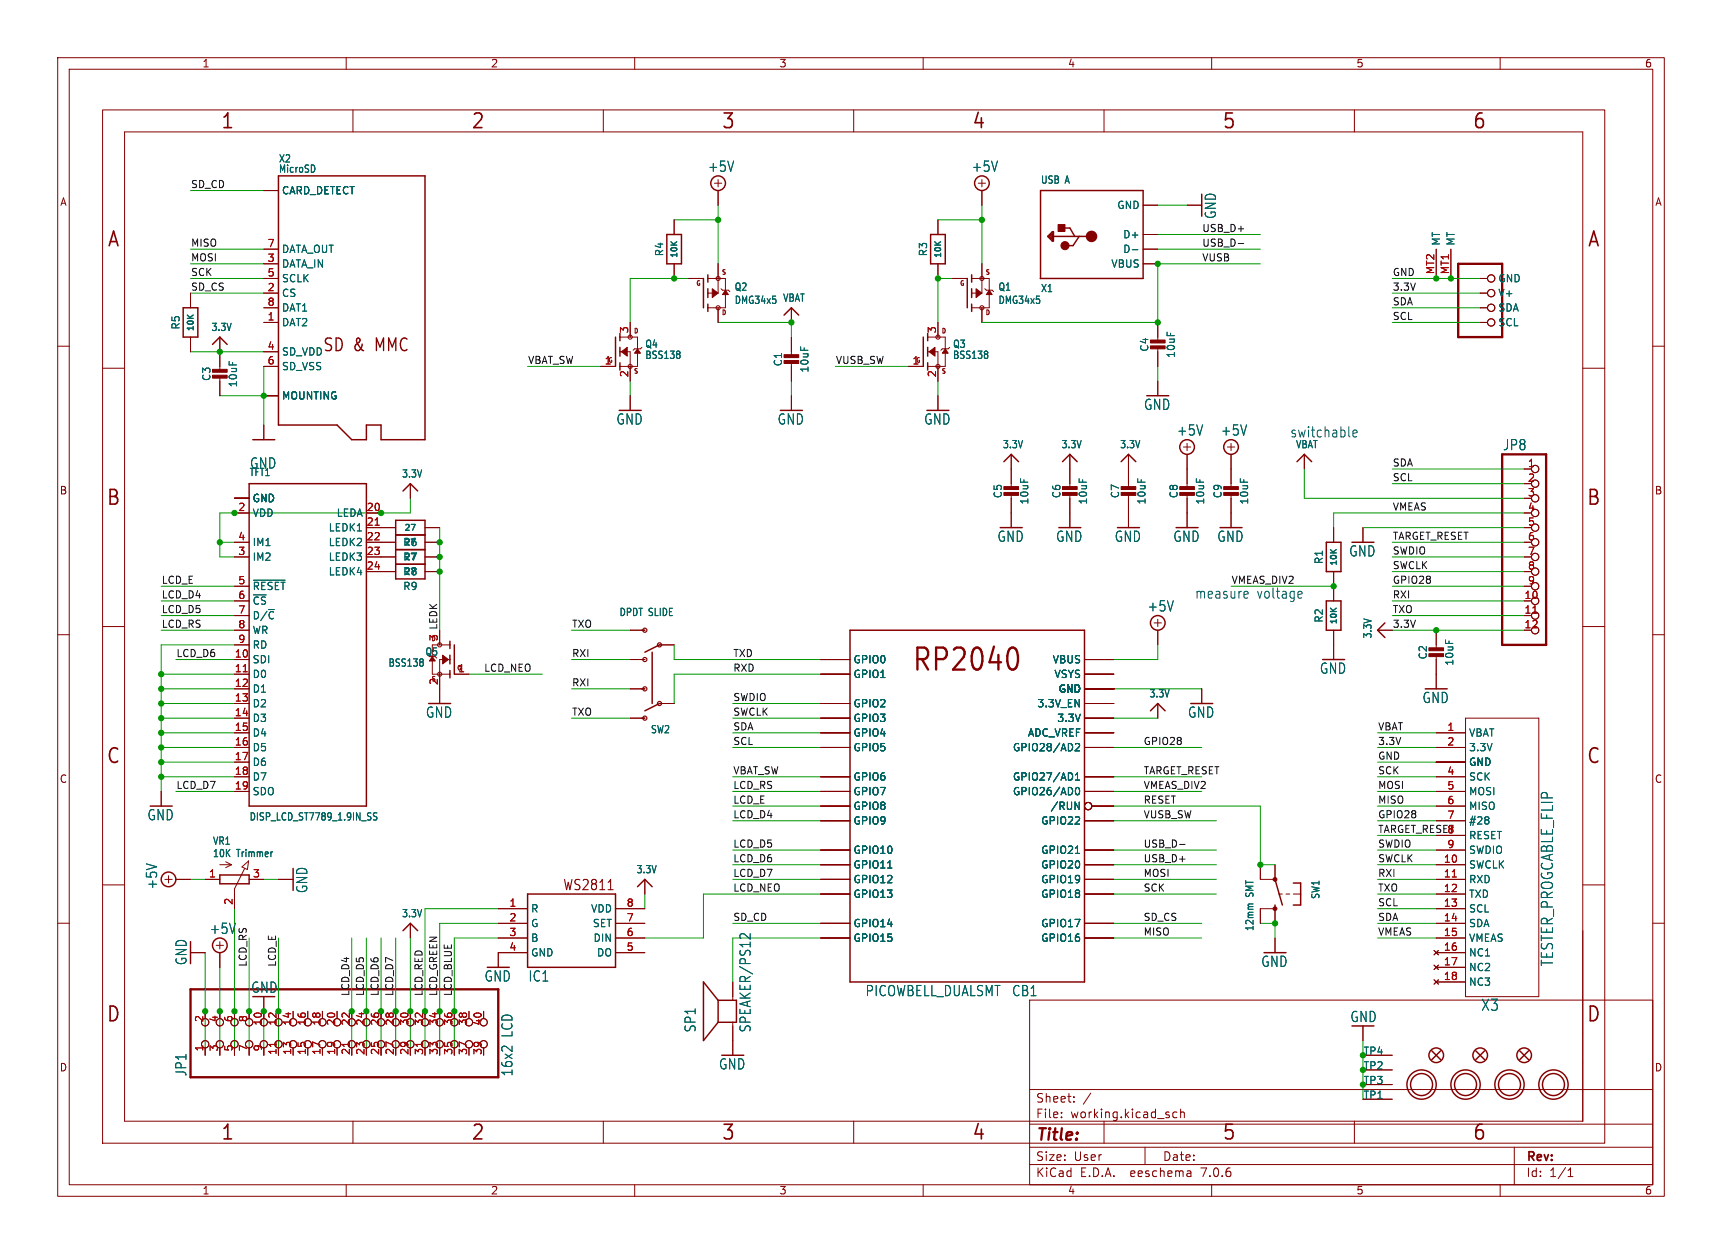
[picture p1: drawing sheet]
<svg xmlns="http://www.w3.org/2000/svg" width="298mm" height="217mm" viewBox="0 0 298 217" stroke-linecap="round" stroke-linejoin="round" font-family="sans-serif">
<defs><g id="words">
<text font-size="5.3" fill="#840000" x="157.9" y="116.8">RP2040</text>
<g font-size="3.5" fill="#840000">
<text x="38.2" y="22.7">1</text>
<text x="81.6" y="22.7">2</text>
<text x="125" y="22.7">3</text>
<text x="168.4" y="22.7">4</text>
<text x="211.8" y="22.7">5</text>
<text x="255.1" y="22.7">6</text>
<text x="18.5" y="43.1">A</text>
<text x="275" y="43.1">A</text>
<text x="18.3" y="87.9">B</text>
<text x="274.9" y="87.9">B</text>
<text x="18.3" y="132.7">C</text>
<text x="274.9" y="132.7">C</text>
<text x="18.3" y="177.4">D</text>
<text x="274.9" y="177.4">D</text>
<text x="38.2" y="197.9">1</text>
<text x="81.6" y="197.9">2</text>
<text x="125" y="197.9">3</text>
<text x="168.4" y="197.9">4</text>
<text x="211.8" y="197.9">5</text>
<text x="255.1" y="197.9">6</text>
</g>
<g font-size="3" fill="#840000">
<text x="55.9" y="61.2">SD &amp;</text>
<text x="65.3" y="61.2">MMC</text>
</g>
<text font-size="2.8" fill="#840000" x="179.4" y="198.2">Title:</text>
<g font-size="2.7" fill="#006464">
<text x="269.4" y="167.6" transform="rotate(-90 269.4 167.6)">TESTER_PROGCABLE_FLIP</text>
<text x="256.6" y="175.4">X3</text>
</g>
<g font-size="2.5" fill="#006464">
<text x="122.6" y="30">+5V</text>
<text x="168.3" y="30">+5V</text>
<text x="211" y="38" transform="rotate(-90 211 38)">GND</text>
<text x="198.2" y="71.3">GND</text>
<text x="106.7" y="73.8">GND</text>
<text x="134.7" y="73.8">GND</text>
<text x="160.1" y="73.8">GND</text>
<text x="203.9" y="75.7">+5V</text>
<text x="211.5" y="75.7">+5V</text>
<text x="43.2" y="81.4">GND</text>
<text x="260.4" y="78.2">JP8</text>
<text x="172.8" y="94.1">GND</text>
<text x="182.9" y="94.1">GND</text>
<text x="193.1" y="94.1">GND</text>
<text x="203.3" y="94.1">GND</text>
<text x="210.9" y="94.1">GND</text>
<text x="233.7" y="96.7">GND</text>
<text x="198.8" y="106.2">+5V</text>
<text x="228.7" y="117">GND</text>
<text x="73.7" y="124.6">GND</text>
<text x="205.8" y="124.6">GND</text>
<text x="246.4" y="122.1">GND</text>
<text x="25.5" y="142.4">GND</text>
<text x="27.4" y="154.3" transform="rotate(-90 27.4 154.3)">+5V</text>
<text x="53.5" y="154.9" transform="rotate(-90 53.5 154.9)">GND</text>
<text x="32.6" y="167.4" transform="rotate(-90 32.6 167.4)">GND</text>
<text x="36.2" y="162.1">+5V</text>
<text x="218.5" y="167.8">GND</text>
<text x="43.4" y="172.3">GND</text>
<text x="83.9" y="170.3">GND</text>
<text x="91.5" y="170.3">IC1</text>
<text x="149.9" y="172.9">PICOWBELL_DUALSMT</text>
<text x="175.3" y="172.9">CB1</text>
<text x="89" y="179.8" transform="rotate(-90 89 179.8)">LCD</text>
<text x="120.8" y="179" transform="rotate(-90 120.8 179)">SP1</text>
<text x="130.3" y="179" transform="rotate(-90 130.3 179)">SPEAKER/PS12</text>
<text x="233.9" y="177.4">GND</text>
<text x="124.5" y="185.6">GND</text>
<text x="32.5" y="186.6" transform="rotate(-90 32.5 186.6)">JP1</text>
<text x="89" y="186.6" transform="rotate(-90 89 186.6)">16x2</text>
</g>
<g font-size="2.5" fill="#0000c2">
<text x="223.5" y="76">switchable</text>
<text x="207" y="103.9">measure</text>
<text x="217.9" y="103.9">voltage</text>
</g>
<text font-size="2.5" fill="#840000" x="97.5" y="154.5">WS2811</text>
<g font-size="2.1" fill="#840000">
<text x="179.4" y="191.3">Sheet:</text>
<text x="179.4" y="194">File:</text>
<text x="185.5" y="194">working.kicad_sch</text>
<text x="179.4" y="201.4">Size:</text>
<text x="186.1" y="201.4">User</text>
<text x="201.4" y="201.4">Date:</text>
<text x="264.4" y="201.6">Rev:</text>
<text x="179.4" y="204.2">KiCad</text>
<text x="187.2" y="204.2">E.D.A.</text>
<text x="196.1" y="204.2">eeschema</text>
<text x="208.4" y="204.2">7.0.6</text>
<text x="264.4" y="204.2">Id:</text>
<text x="268.5" y="204.2">1/1</text>
</g>
<g font-size="1.8" fill="#840000">
<text x="35" y="11.9">1</text>
<text x="85" y="11.9">2</text>
<text x="135" y="11.9">3</text>
<text x="185" y="11.9">4</text>
<text x="235" y="11.9">5</text>
<text x="285" y="11.9">6</text>
<text x="10.3" y="35.9">A</text>
<text x="286.8" y="35.9">A</text>
<text x="10.3" y="85.9">B</text>
<text x="286.7" y="85.9">B</text>
<text x="10.3" y="135.9">C</text>
<text x="286.7" y="135.9">C</text>
<text x="10.3" y="185.9">D</text>
<text x="286.7" y="185.9">D</text>
<text x="35" y="207.2">1</text>
<text x="85" y="207.2">2</text>
<text x="135" y="207.2">3</text>
<text x="185" y="207.2">4</text>
<text x="235" y="207.2">5</text>
<text x="285" y="207.2">6</text>
</g>
<g font-size="1.8" fill="#006464">
<text x="48.2" y="28.4">X2</text>
<text x="48.2" y="30.1">MicroSD</text>
<text x="48.8" y="33.9">CARD_DETECT</text>
<text x="180.3" y="32">USB A</text>
<text x="193.5" y="36.4">GND</text>
<text x="194.6" y="41.5">D+</text>
<text x="48.8" y="46.6">DATA_IN</text>
<text x="48.8" y="44">DATA_OUT</text>
<text x="115.2" y="44.5" transform="rotate(-90 115.2 44.5)">R4</text>
<text x="160.9" y="44.5" transform="rotate(-90 160.9 44.5)">R3</text>
<text x="192.5" y="46.6">VBUS</text>
<text x="194.6" y="44">D-</text>
<text x="249.8" y="42.7" transform="rotate(-90 249.8 42.7)">MT</text>
<text x="252.3" y="42.7" transform="rotate(-90 252.3 42.7)">MT</text>
<text x="48.8" y="51.7">CS</text>
<text x="48.8" y="49.1">SCLK</text>
<text x="127.2" y="50.6">Q2</text>
<text x="127.2" y="52.9">DMG34x5</text>
<text x="135.6" y="52.5">VBAT</text>
<text x="172.9" y="50.6">Q1</text>
<text x="172.9" y="52.9">DMG34x5</text>
<text x="180.3" y="50.8">X1</text>
<text x="259.6" y="49.1">GND</text>
<text x="259.6" y="51.7">V+</text>
<text x="31.3" y="57.2" transform="rotate(-90 31.3 57.2)">R5</text>
<text x="36.5" y="57.6">3.3V</text>
<text x="48.8" y="56.7">DAT2</text>
<text x="48.8" y="54.2">DAT1</text>
<text x="259.6" y="54.2">SDA</text>
<text x="259.6" y="56.7">SCL</text>
<text x="48.8" y="61.8">SD_VDD</text>
<text x="48.8" y="64.4">SD_VSS</text>
<text x="111.7" y="60.5">Q4</text>
<text x="111.7" y="62.4">BSS138</text>
<text x="135.7" y="63.6" transform="rotate(-90 135.7 63.6)">C1</text>
<text x="140.3" y="64.7" transform="rotate(-90 140.3 64.7)">10uF</text>
<text x="165.1" y="60.5">Q3</text>
<text x="165.1" y="62.4">BSS138</text>
<text x="199.2" y="61.1" transform="rotate(-90 199.2 61.1)">C4</text>
<text x="203.8" y="62.1" transform="rotate(-90 203.8 62.1)">10uF</text>
<text x="36.7" y="66.1" transform="rotate(-90 36.7 66.1)">C3</text>
<text x="41.3" y="67.2" transform="rotate(-90 41.3 67.2)">10uF</text>
<text x="48.8" y="69.4">MOUNTING</text>
<text x="173.7" y="77.9">3.3V</text>
<text x="183.9" y="77.9">3.3V</text>
<text x="194" y="77.9">3.3V</text>
<text x="224.5" y="77.9">VBAT</text>
<text x="43.2" y="82.7">TFT1</text>
<text x="69.6" y="83">3.3V</text>
<text x="43.7" y="87.2">GND</text>
<text x="43.7" y="89.8">VDD</text>
<text x="58.3" y="89.8">LEDA</text>
<text x="173.8" y="86.5" transform="rotate(-90 173.8 86.5)">C5</text>
<text x="178.4" y="87.5" transform="rotate(-90 178.4 87.5)">10uF</text>
<text x="184" y="86.5" transform="rotate(-90 184 86.5)">C6</text>
<text x="188.6" y="87.5" transform="rotate(-90 188.6 87.5)">10uF</text>
<text x="194.2" y="86.5" transform="rotate(-90 194.2 86.5)">C7</text>
<text x="198.7" y="87.5" transform="rotate(-90 198.7 87.5)">10uF</text>
<text x="204.3" y="86.5" transform="rotate(-90 204.3 86.5)">C8</text>
<text x="208.9" y="87.5" transform="rotate(-90 208.9 87.5)">10uF</text>
<text x="211.9" y="86.5" transform="rotate(-90 211.9 86.5)">C9</text>
<text x="216.5" y="87.5" transform="rotate(-90 216.5 87.5)">10uF</text>
<text x="43.7" y="94.8">IM1</text>
<text x="56.9" y="92.3">LEDK1</text>
<text x="56.9" y="94.8">LEDK2</text>
<text x="69.8" y="94.8">R6</text>
<text x="43.7" y="97.4">IM2</text>
<text x="56.9" y="97.4">LEDK3</text>
<text x="56.9" y="99.9">LEDK4</text>
<text x="69.8" y="99.9">R8</text>
<text x="69.8" y="97.4">R7</text>
<text x="229.5" y="97.9" transform="rotate(-90 229.5 97.9)">R1</text>
<text x="43.7" y="102.5">~{RESET}</text>
<text x="43.7" y="105">~{CS}</text>
<text x="43.7" y="107.5">D/~{C}</text>
<text x="69.8" y="102.5">R9</text>
<text x="107.3" y="107">DPDT SLIDE</text>
<text x="43.7" y="110.1">WR</text>
<text x="43.7" y="112.6">RD</text>
<text x="73.6" y="113.8">Q5</text>
<text x="229.5" y="108" transform="rotate(-90 229.5 108)">R2</text>
<text x="237.9" y="110.8" transform="rotate(-90 237.9 110.8)">3.3V</text>
<text x="43.7" y="115.2">SDI</text>
<text x="43.7" y="117.7">D0</text>
<text x="67.2" y="115.7">BSS138</text>
<text x="147.8" y="115.2">GPIO0</text>
<text x="147.8" y="117.7">GPIO1</text>
<text x="182.4" y="115.2">VBUS</text>
<text x="182.7" y="117.7">VSYS</text>
<text x="247.5" y="114.4" transform="rotate(-90 247.5 114.4)">C2</text>
<text x="252.1" y="115.5" transform="rotate(-90 252.1 115.5)">10uF</text>
<text x="43.7" y="120.2">D1</text>
<text x="43.7" y="122.8">D2</text>
<text x="43.7" y="125.3">D3</text>
<text x="147.8" y="125.3">GPIO3</text>
<text x="147.8" y="122.8">GPIO2</text>
<text x="179.7" y="122.8">3.3V_EN</text>
<text x="183.1" y="125.3">3.3V</text>
<text x="183.4" y="120.2">GND</text>
<text x="199.1" y="121.1">3.3V</text>
<text x="43.7" y="127.9">D4</text>
<text x="43.7" y="130.4">D5</text>
<text x="112.7" y="127.3">SW2</text>
<text x="147.8" y="127.9">GPIO4</text>
<text x="147.8" y="130.4">GPIO5</text>
<text x="175.5" y="130.4">GPIO28/AD2</text>
<text x="178.1" y="127.9">ADC_VREF</text>
<text x="254.5" y="127.9">VBAT</text>
<text x="254.5" y="130.4">3.3V</text>
<text x="43.7" y="132.9">D6</text>
<text x="43.7" y="135.5">D7</text>
<text x="147.8" y="135.5">GPIO6</text>
<text x="175.5" y="135.5">GPIO27/AD1</text>
<text x="254.5" y="132.9">GND</text>
<text x="254.5" y="135.5">SCK</text>
<text x="43.2" y="142.4">DISP_LCD_ST7789_1.9IN_SS</text>
<text x="43.7" y="138">SDO</text>
<text x="147.8" y="138">GPIO7</text>
<text x="147.8" y="140.6">GPIO8</text>
<text x="147.8" y="143.1">GPIO9</text>
<text x="175.5" y="138">GPIO26/AD0</text>
<text x="180.4" y="143.1">GPIO22</text>
<text x="182" y="140.6">/RUN</text>
<text x="254.5" y="138">MOSI</text>
<text x="254.5" y="140.6">MISO</text>
<text x="254.5" y="143.1">#28</text>
<text x="36.8" y="148.8">10K</text>
<text x="36.8" y="146.6">VR1</text>
<text x="41" y="148.8">Trimmer</text>
<text x="147.8" y="148.2">GPIO10</text>
<text x="180.4" y="148.2">GPIO21</text>
<text x="254.5" y="145.6">RESET</text>
<text x="254.5" y="148.2">SWDIO</text>
<text x="110.2" y="151.6">3.3V</text>
<text x="147.8" y="150.7">GPIO11</text>
<text x="147.8" y="153.3">GPIO12</text>
<text x="147.8" y="155.8">GPIO13</text>
<text x="180.4" y="155.8">GPIO18</text>
<text x="180.4" y="153.3">GPIO19</text>
<text x="180.4" y="150.7">GPIO20</text>
<text x="217.5" y="155.5" transform="rotate(-90 217.5 155.5)">SMT</text>
<text x="228.9" y="155.9" transform="rotate(-90 228.9 155.9)">SW1</text>
<text x="254.5" y="150.7">SWCLK</text>
<text x="254.5" y="153.3">RXD</text>
<text x="254.5" y="155.8">TXD</text>
<text x="69.6" y="159.2">3.3V</text>
<text x="91.9" y="158.3">R</text>
<text x="91.9" y="160.9">G</text>
<text x="102.3" y="158.3">VDD</text>
<text x="102.6" y="160.9">SET</text>
<text x="147.8" y="160.9">GPIO14</text>
<text x="180.4" y="160.9">GPIO17</text>
<text x="217.5" y="161.5" transform="rotate(-90 217.5 161.5)">12mm</text>
<text x="254.5" y="158.3">SCL</text>
<text x="254.5" y="160.9">SDA</text>
<text x="91.9" y="163.4">B</text>
<text x="91.9" y="166">GND</text>
<text x="102.8" y="163.4">DIN</text>
<text x="103.4" y="166">DO</text>
<text x="147.8" y="163.4">GPIO15</text>
<text x="180.4" y="163.4">GPIO16</text>
<text x="254.5" y="163.4">VMEAS</text>
<text x="254.5" y="166">NC1</text>
<text x="254.5" y="168.5">NC2</text>
<text x="254.5" y="171">NC3</text>
<text x="236.2" y="190.6">TP1</text>
</g>
<g font-size="1.8" fill="#a90000">
<text x="46.3" y="45.5">3</text>
<text x="46.3" y="42.9">7</text>
<text x="248.7" y="47.6" transform="rotate(-90 248.7 47.6)">MT2</text>
<text x="251.2" y="47.6" transform="rotate(-90 251.2 47.6)">MT1</text>
<text x="46.3" y="50.5">2</text>
<text x="46.3" y="48">5</text>
<text x="46.3" y="53.1">8</text>
<text x="46.3" y="55.6">1</text>
<text x="109" y="57.9" transform="rotate(-90 109 57.9)">3</text>
<text x="162.3" y="57.9" transform="rotate(-90 162.3 57.9)">3</text>
<text x="46.3" y="60.7">4</text>
<text x="46.3" y="63.2">6</text>
<text x="104.7" y="63.2">1</text>
<text x="109" y="65.5" transform="rotate(-90 109 65.5)">2</text>
<text x="158" y="63.2">1</text>
<text x="162.3" y="65.5" transform="rotate(-90 162.3 65.5)">2</text>
<text x="264.7" y="81">1</text>
<text x="264.7" y="83.6">2</text>
<text x="41.2" y="88.6">2</text>
<text x="63.5" y="88.6">20</text>
<text x="264.7" y="86.1">3</text>
<text x="264.7" y="88.6">4</text>
<text x="41.2" y="93.7">4</text>
<text x="63.5" y="91.2">21</text>
<text x="63.5" y="93.7">22</text>
<text x="264.7" y="91.2">5</text>
<text x="264.7" y="93.7">6</text>
<text x="41.2" y="96.3">3</text>
<text x="41.2" y="101.3">5</text>
<text x="63.5" y="96.3">23</text>
<text x="63.5" y="98.8">24</text>
<text x="264.7" y="96.3">7</text>
<text x="264.7" y="98.8">8</text>
<text x="264.7" y="101.3">9</text>
<text x="41.2" y="103.9">6</text>
<text x="41.2" y="106.4">7</text>
<text x="264.1" y="103.9">10</text>
<text x="264.1" y="106.4">11</text>
<text x="41.2" y="109">8</text>
<text x="41.2" y="111.5">9</text>
<text x="75.9" y="111.2" transform="rotate(-90 75.9 111.2)">3</text>
<text x="264.1" y="109">12</text>
<text x="40.6" y="114">10</text>
<text x="40.6" y="116.6">11</text>
<text x="40.6" y="119.1">12</text>
<text x="75.9" y="118.8" transform="rotate(-90 75.9 118.8)">2</text>
<text x="79.3" y="116.6">1</text>
<text x="40.6" y="121.7">13</text>
<text x="40.6" y="124.2">14</text>
<text x="40.6" y="126.7">15</text>
<text x="40.6" y="129.3">16</text>
<text x="40.6" y="131.8">17</text>
<text x="250.8" y="126.7">1</text>
<text x="250.8" y="129.3">2</text>
<text x="40.6" y="134.4">18</text>
<text x="40.6" y="136.9">19</text>
<text x="250.8" y="134.4">4</text>
<text x="250.8" y="136.9">5</text>
<text x="250.8" y="139.4">6</text>
<text x="250.8" y="142">7</text>
<text x="250.1" y="149.6">10</text>
<text x="250.8" y="144.5">8</text>
<text x="250.8" y="147.1">9</text>
<text x="36.1" y="152.1">1</text>
<text x="43.7" y="152.1">3</text>
<text x="250.1" y="152.1">11</text>
<text x="250.1" y="154.7">12</text>
<text x="40.4" y="156.9" transform="rotate(-90 40.4 156.9)">2</text>
<text x="88.2" y="157.2">1</text>
<text x="88.2" y="159.8">2</text>
<text x="108.5" y="159.8">7</text>
<text x="108.5" y="157.2">8</text>
<text x="250.1" y="157.2">13</text>
<text x="250.1" y="159.8">14</text>
<text x="88.2" y="162.3">3</text>
<text x="88.2" y="164.8">4</text>
<text x="108.5" y="164.8">5</text>
<text x="108.5" y="162.3">6</text>
<text x="250.1" y="162.3">15</text>
<text x="250.1" y="164.8">16</text>
<text x="250.1" y="167.4">17</text>
<text x="250.1" y="169.9">18</text>
<text x="35.3" y="177.2" transform="rotate(-90 35.3 177.2)">2</text>
<text x="37.8" y="177.2" transform="rotate(-90 37.8 177.2)">4</text>
<text x="40.4" y="177.2" transform="rotate(-90 40.4 177.2)">6</text>
<text x="42.9" y="177.2" transform="rotate(-90 42.9 177.2)">8</text>
<text x="45.5" y="177.8" transform="rotate(-90 45.5 177.8)">10</text>
<text x="48" y="177.8" transform="rotate(-90 48 177.8)">12</text>
<text x="50.5" y="177.8" transform="rotate(-90 50.5 177.8)">14</text>
<text x="53.1" y="177.8" transform="rotate(-90 53.1 177.8)">16</text>
<text x="55.6" y="177.8" transform="rotate(-90 55.6 177.8)">18</text>
<text x="58.2" y="177.8" transform="rotate(-90 58.2 177.8)">20</text>
<text x="60.7" y="177.8" transform="rotate(-90 60.7 177.8)">22</text>
<text x="63.2" y="177.8" transform="rotate(-90 63.2 177.8)">24</text>
<text x="65.8" y="177.8" transform="rotate(-90 65.8 177.8)">26</text>
<text x="68.3" y="177.8" transform="rotate(-90 68.3 177.8)">28</text>
<text x="70.9" y="177.8" transform="rotate(-90 70.9 177.8)">30</text>
<text x="73.4" y="177.8" transform="rotate(-90 73.4 177.8)">32</text>
<text x="75.9" y="177.8" transform="rotate(-90 75.9 177.8)">34</text>
<text x="78.5" y="177.8" transform="rotate(-90 78.5 177.8)">36</text>
<text x="81" y="177.8" transform="rotate(-90 81 177.8)">38</text>
<text x="83.6" y="177.8" transform="rotate(-90 83.6 177.8)">40</text>
<text x="35.3" y="182.3" transform="rotate(-90 35.3 182.3)">1</text>
<text x="37.8" y="182.3" transform="rotate(-90 37.8 182.3)">3</text>
<text x="40.4" y="182.3" transform="rotate(-90 40.4 182.3)">5</text>
<text x="42.9" y="182.3" transform="rotate(-90 42.9 182.3)">7</text>
<text x="45.5" y="182.3" transform="rotate(-90 45.5 182.3)">9</text>
<text x="48" y="182.9" transform="rotate(-90 48 182.9)">11</text>
<text x="50.5" y="182.9" transform="rotate(-90 50.5 182.9)">13</text>
<text x="53.1" y="182.9" transform="rotate(-90 53.1 182.9)">15</text>
<text x="55.6" y="182.9" transform="rotate(-90 55.6 182.9)">17</text>
<text x="58.2" y="182.9" transform="rotate(-90 58.2 182.9)">19</text>
<text x="60.7" y="182.9" transform="rotate(-90 60.7 182.9)">21</text>
<text x="63.2" y="182.9" transform="rotate(-90 63.2 182.9)">23</text>
<text x="65.8" y="182.9" transform="rotate(-90 65.8 182.9)">25</text>
<text x="68.3" y="182.9" transform="rotate(-90 68.3 182.9)">27</text>
<text x="70.9" y="182.9" transform="rotate(-90 70.9 182.9)">29</text>
<text x="73.4" y="182.9" transform="rotate(-90 73.4 182.9)">31</text>
<text x="75.9" y="182.9" transform="rotate(-90 75.9 182.9)">33</text>
<text x="78.5" y="182.9" transform="rotate(-90 78.5 182.9)">35</text>
<text x="81" y="182.9" transform="rotate(-90 81 182.9)">37</text>
<text x="83.6" y="182.9" transform="rotate(-90 83.6 182.9)">39</text>
</g>
<text font-size="1.8" fill="#0f0f0f" x="75.9" y="111.2" transform="rotate(-90 75.9 111.2)">3 LEDK</text>
<g font-size="1.8" fill="#009600">
<text x="236.2" y="183">TP4</text>
<text x="236.2" y="185.6">TP2</text>
<text x="236.2" y="188.1">TP3</text>
</g>
<g font-size="1.7" fill="#0f0f0f">
<text x="33" y="32.7">SD_CD</text>
<text x="208.3" y="40.3">USB_D+</text>
<text x="33" y="47.9">SCK</text>
<text x="33" y="42.8">MISO</text>
<text x="33" y="45.4">MOSI</text>
<text x="208.3" y="45.4">VUSB</text>
<text x="208.3" y="42.8">USB_D-</text>
<text x="241.3" y="47.9">GND</text>
<text x="33" y="50.5">SD_CS</text>
<text x="241.3" y="53">SDA</text>
<text x="241.3" y="50.5">3.3V</text>
<text x="241.3" y="55.5">SCL</text>
<text x="91.4" y="63.2">VBAT_SW</text>
<text x="144.8" y="63.2">VUSB_SW</text>
<text x="241.3" y="83.5">SCL</text>
<text x="241.3" y="80.9">SDA</text>
<text x="241.3" y="88.6">VMEAS</text>
<text x="241.3" y="93.6">TARGET_RESET</text>
<text x="27.9" y="101.3">LCD_E</text>
<text x="213.4" y="101.3">VMEAS_DIV2</text>
<text x="241.3" y="98.7">SWCLK</text>
<text x="241.3" y="101.3">GPIO28</text>
<text x="241.3" y="96.2">SWDIO</text>
<text x="27.9" y="103.8">LCD_D4</text>
<text x="27.9" y="106.3">LCD_D5</text>
<text x="241.3" y="103.8">RXI</text>
<text x="241.3" y="106.3">TXO</text>
<text x="27.9" y="108.9">LCD_RS</text>
<text x="30.5" y="114">LCD_D6</text>
<text x="99.1" y="114">RXI</text>
<text x="99.1" y="108.9">TXO</text>
<text x="127" y="114">TXD</text>
<text x="241.3" y="108.9">3.3V</text>
<text x="83.8" y="116.5">LCD_NEO</text>
<text x="99.1" y="119">RXI</text>
<text x="127" y="116.5">RXD</text>
<text x="99.1" y="124.1">TXO</text>
<text x="127" y="124.1">SWCLK</text>
<text x="127" y="121.6">SWDIO</text>
<text x="127" y="129.2">SCL</text>
<text x="127" y="126.7">SDA</text>
<text x="198.1" y="129.2">GPIO28</text>
<text x="238.8" y="126.7">VBAT</text>
<text x="238.8" y="131.7">GND</text>
<text x="238.8" y="129.2">3.3V</text>
<text x="30.5" y="136.8">LCD_D7</text>
<text x="127" y="134.3">VBAT_SW</text>
<text x="127" y="136.8">LCD_RS</text>
<text x="198.1" y="134.3">TARGET_RESET</text>
<text x="198.1" y="136.8">VMEAS_DIV2</text>
<text x="238.8" y="136.8">MOSI</text>
<text x="238.8" y="134.3">SCK</text>
<text x="127" y="141.9">LCD_D4</text>
<text x="127" y="139.4">LCD_E</text>
<text x="198.1" y="139.4">RESET</text>
<text x="198.1" y="141.9">VUSB_SW</text>
<text x="238.8" y="139.4">MISO</text>
<text x="238.8" y="141.9">GPIO28</text>
<text x="127" y="149.5">LCD_D6</text>
<text x="127" y="147">LCD_D5</text>
<text x="198.1" y="149.5">USB_D+</text>
<text x="198.1" y="147">USB_D-</text>
<text x="238.8" y="144.4">TARGET_RESET</text>
<text x="238.8" y="147">SWDIO</text>
<text x="238.8" y="149.5">SWCLK</text>
<text x="127" y="154.6">LCD_NEO</text>
<text x="127" y="152.1">LCD_D7</text>
<text x="198.1" y="154.6">SCK</text>
<text x="198.1" y="152.1">MOSI</text>
<text x="238.8" y="152.1">RXI</text>
<text x="238.8" y="154.6">TXO</text>
<text x="127" y="159.7">SD_CD</text>
<text x="198.1" y="159.7">SD_CS</text>
<text x="238.8" y="157.1">SCL</text>
<text x="238.8" y="159.7">SDA</text>
<text x="42.8" y="167.6" transform="rotate(-90 42.8 167.6)">LCD_RS</text>
<text x="47.9" y="167.6" transform="rotate(-90 47.9 167.6)">LCD_E</text>
<text x="198.1" y="162.2">MISO</text>
<text x="238.8" y="162.2">VMEAS</text>
<text x="60.6" y="172.7" transform="rotate(-90 60.6 172.7)">LCD_D4</text>
<text x="63.2" y="172.7" transform="rotate(-90 63.2 172.7)">LCD_D5</text>
<text x="65.7" y="172.7" transform="rotate(-90 65.7 172.7)">LCD_D6</text>
<text x="68.2" y="172.7" transform="rotate(-90 68.2 172.7)">LCD_D7</text>
<text x="73.3" y="172.7" transform="rotate(-90 73.3 172.7)">LCD_RED</text>
<text x="75.9" y="172.7" transform="rotate(-90 75.9 172.7)">LCD_GREEN</text>
<text x="78.4" y="172.7" transform="rotate(-90 78.4 172.7)">LCD_BLUE</text>
</g>
<g font-size="1.4" fill="#006464">
<text x="117.7" y="44.9" transform="rotate(-90 117.7 44.9)">10K</text>
<text x="163.4" y="44.9" transform="rotate(-90 163.4 44.9)">10K</text>
<text x="33.8" y="57.6" transform="rotate(-90 33.8 57.6)">10K</text>
<text x="69.9" y="92.3">27</text>
<text x="69.9" y="94.8">27</text>
<text x="69.9" y="99.9">27</text>
<text x="69.9" y="97.3">27</text>
<text x="232" y="98.2" transform="rotate(-90 232 98.2)">10K</text>
<text x="232" y="108.4" transform="rotate(-90 232 108.4)">10K</text>
</g>
<g font-size="1.1" fill="#840000">
<text x="125" y="47.8">S</text>
<text x="170.7" y="47.8">S</text>
<text x="120.6" y="49.7">G</text>
<text x="166.3" y="49.7">G</text>
<text x="109.8" y="58">D</text>
<text x="125" y="54.8">D</text>
<text x="163.1" y="58">D</text>
<text x="170.7" y="54.8">D</text>
<text x="109.8" y="65">S</text>
<text x="163.1" y="65">S</text>
</g>
<g font-size="1.1" fill="#a90000">
<text x="105.3" y="63.1">G</text>
<text x="158.7" y="63.1">G</text>
<text x="74.7" y="111.3">D</text>
<text x="74.7" y="118.3">S</text>
<text x="79.1" y="116.4">G</text>
</g>
</g></defs>
<g fill="none" stroke="#840000" stroke-width=".17">
<path d="M10 10h278.5v197.3h-278.5zM12 12h274.5v193.3h-274.5zM17.8 19h260.3v179.1h-260.3zM60 10v2M61.2 19v3.9M104.6 19v3.9M110 10v2M148 19v3.9M160 10v2M191.3 19v3.9M210 10v2M234.7 19v3.9"/>
<path d="M260 10v2M21.6 22.9h252.7v171.4h-252.7zM45.7 33h2.6M116.8 38.1v2.5M123.8 31.7h1.3M124.5 31.1v1.3M124.5 33v2.6M162.6 38.1v2.5M169.5 31.7h1.3M170.2 31.1v1.3M170.2 33v2.6M198.1 35.6h2.6"/>
<path d="M205.7 35.6h2.6M10 60h2M33 50.8v2.5M33 58.4v2.6M38.1 58.4v5.9M45.7 53.3h2.6M45.7 50.8h2.6M45.7 48.3h2.6M45.7 43.2h2.6M45.7 45.7h2.6M45.7 55.9h2.6M107.4 58.4h3.1v5.1h-3.1"/>
<path d="M109.2 55.9v2.5M116.8 45.7v2.6M119.4 48.3h2.5M122.7 48.3h3v5h-3M124.5 45.7v5.1h-1.8M124.5 53.3v2.6M125 50l.2 .3h1l.3 .2M137.2 53.3v2.6M137.2 58.4v3.3M160.8 58.4h3v5.1h-3M162.6 45.7v2.6M162.6 55.9v2.5"/>
<path d="M165.1 48.3h2.5M168.4 48.3h3v5h-3M170.2 45.7v5.1h-1.8M170.2 53.3v2.6M170.7 50l.2 .3h1.1l.2 .2M198.1 40.6h2.6M198.1 43.2h2.6M198.1 45.7h2.6M200.7 55.9v3.3M248.9 43.2v5.1M251.5 43.2v5.1M256.5 53.3h1.3"/>
<path d="M256.5 50.8h1.3M256.5 48.3h1.3M256.5 55.9h1.3M286.5 60h2M17.8 63.8h3.8M38.1 65.3v3.3M45.7 73.7v2.5M45.7 61h2.6M45.7 63.5h2.6M45.7 68.6h2.6M104.1 63.5h2.6M107.4 61h1.8v5"/>
<path d="M109.2 68.6v2.5M111.3 60.2l-.3 .3h-1l-.3 .2M137.2 62.7v3.3M137.2 68.6v2.5M157.5 63.5h2.5M160.8 61h1.8v5M162.6 68.6v2.5M164.6 60.2l-.3 .3h-1l-.2 .2M175.3 78.7v5.9M185.4 78.7v5.9M195.6 78.7v5.9M200.7 60.2v3.3"/>
<path d="M200.7 66v2.6M205.1 77.5h1.3M205.7 76.8v1.3M205.7 78.7v5.9M212.7 77.5h1.3M213.4 76.8v1.3M213.4 78.7v5.9M226.1 78.7v2.6M274.3 63.8h3.8M40.6 96.5h2.6M40.6 94h2.6M40.6 86.4h2.6"/>
<path d="M40.6 88.9h2.6M63.5 99.1h5.1M63.5 91.4h5.1M63.5 96.5h5.1M63.5 94h5.1M63.5 88.9h2.5M71.1 83.8v2.6M73.7 99.1h2.5M73.7 91.4h2.5M73.7 96.5h2.5M73.7 94h2.5M175.3 85.6v5.8"/>
<path d="M185.4 85.6v5.8M195.6 85.6v5.8M205.7 85.6v5.8M213.4 85.6v5.8M231.1 91.4v2.6M231.1 99.1v5M236.2 91.4v2.6M264.2 99.1h1.2M264.2 91.4h1.2M264.2 96.5h1.2M264.2 94h1.2M264.2 86.4h1.2"/>
<path d="M264.2 81.3h1.2M10 110h2M17.8 108.6h3.8M40.6 109.2h2.6M40.6 114.3h2.6M40.6 119.4h2.6M40.6 111.8h2.6M40.6 116.8h2.6M40.6 101.6h2.6M40.6 104.1h2.6M40.6 106.7h2.6M76.2 109.2v2.6"/>
<path d="M78 114.3h-1.8v7.6M78 111.8h-3.1v5h3.1M78.7 116.8h2.6M109.2 109.2h2.6M109.2 114.3h2.6M109.2 119.4h2.6M114.3 111.8h2.5M142.2 114.3h5.1M142.2 116.8h5.1M188 114.3h5M188 119.4h5M188 116.8h5"/>
<path d="M200 107.9h1.3M200.7 107.3v1.3M200.7 109.2v2.6M208.3 119.4v2.5M231.1 109.2v5.1M238.8 109.2h2.5M248.9 109.2v3.3M248.9 113.5v5.9M264.2 101.6h1.2M274.3 108.6h3.8M286.5 110h2M27.9 137.2v2.5"/>
<path d="M40.6 124.5h2.6M40.6 121.9h2.6M40.6 127h2.6M40.6 129.5h2.6M40.6 134.6h2.6M40.6 137.2h2.6M40.6 132.1h2.6M109.2 124.5h2.6M114.3 121.9h2.5M142.2 124.5h5.1M142.2 121.9h5.1M142.2 127h5.1"/>
<path d="M142.2 129.5h5.1M142.2 134.6h5.1M142.2 137.2h5.1M142.2 139.7h5.1M188 124.5h5M188 121.9h5M188 127h5M188 129.5h5M188 134.6h5M188 137.2h5M189.2 139.7h3.8M200.7 121.9v2.6"/>
<path d="M248.9 127h5.1M248.9 129.5h5.1M248.9 134.6h5.1M248.9 137.2h5.1M248.9 139.7h5.1M248.9 132.1h5.1M254 124.5h12.7v48.2h-12.7zM10 160h2M17.8 153.4h3.8M28.6 152.4h1.2M29.2 151.8v1.2M30.5 152.4h2.5"/>
<path d="M35.6 152.4h2.5M38.1 149.9h2M39.1 149.4l1 .5M40.1 149.9l-1 .5M41.9 150.2l1.2-1-.2 1.5zM42.4 150.5l-1.8 3.6v3.4M43.2 152.4h2.5M48.3 152.4h2.5M86.4 157.5h5M106.7 157.5h5.1M111.8 152.4v2.5M142.2 152.4h5.1"/>
<path d="M142.2 149.9h5.1M142.2 142.2h5.1M142.2 147.3h5.1M142.2 154.9h5.1M188 152.4h5M188 149.9h5M188 142.2h5M188 147.3h5M188 154.9h5M218.4 149.9v2.5h2.6v-2.5M221.6 154.9h.6M222.9 154.9h.6"/>
<path d="M224.2 154.9h1.2M248.9 152.4h5.1M248.9 149.9h5.1M248.9 142.2h5.1M248.9 147.3h5.1M248.9 154.9h5.1M248.9 157.5h5.1M248.9 144.8h5.1M274.3 153.4h3.8M286.5 160h2M33 165.1h2.6M35.6 175.3v1.2"/>
<path d="M37.5 163.8h1.2M38.1 163.2v1.3M38.1 165.1v2.5M38.1 175.3v1.2M40.6 175.3v1.2M43.2 175.3v1.2M45.7 172.7v3.8M48.3 175.3v1.2M50.8 175.3v1.2M53.3 175.3v1.2M55.9 175.3v1.2M58.4 175.3v1.2"/>
<path d="M61 175.3v1.2M63.5 175.3v1.2M66 175.3v1.2M68.6 175.3v1.2M71.1 160v2.6M71.1 175.3v1.2M73.7 175.3v1.2M76.2 175.3v1.2M78.7 175.3v1.2M81.3 175.3v1.2M83.8 175.3v1.2M86.4 160h5"/>
<path d="M86.4 162.6h5M91.4 165.1h-5v2.5M106.7 160h5.1M106.7 165.1h5.1M106.7 162.6h5.1M127 170.2v3.2M127 177.2v5.7M142.2 160h5.1M142.2 162.6h5.1M178.4 173.3h108.1v32h-108.1zM188 160h5M188 162.6h5"/>
<path d="M218.4 160v-2.5h2.6v2.5M221 162.6v2.5M236.2 177.8v2.5M248.5 164.7l.8 .8M248.5 167.3l.8 .7M248.5 169.8l.8 .8M248.9 160h5.1M248.9 165.1h5.1M248.9 162.6h5.1M248.9 167.6h5.1M248.9 170.2h5.1M249.3 164.7l-.8 .8"/>
<path d="M249.3 167.3l-.8 .7M249.3 169.8l-.8 .8M35.6 181.6v1.3M38.1 181.6v1.3M40.6 181.6v1.3M43.2 181.6v1.3M45.7 181.6v1.3M61.2 194.3v3.8M104.6 194.3v3.8M148 194.3v3.8M178.4 198.8h108.1M178.4 194.8h108.1"/>
<path d="M178.4 188.8h108.1M184 193.6v.1M184 192.8v.1M186.1 190.9v.1M186.1 190.1v.1M189.1 189.4l-1.3 2M191.3 194.3v3.8M198.4 198.8v3M204 192.8l-.4-.1-.3 .3v.4l.1 .2h.6M204.6 192.9l.2-.2 .4 .1 .1 .9M204.6 192.2v1.5M234.7 194.3v3.8"/>
<path d="M236.2 182.9h5.1M236.2 185.4h5.1M236.2 190.5h5.1M236.2 188h5.1M262.5 198.8v6.5M60 205.3v2M110 205.3v2M160 205.3v2M178.4 201.8h108.1M206.3 203l.1 .9M206.4 203.8l-.1 .1M206.4 203.3h-.1"/>
<path d="M210 205.3v2M260 205.3v2M271.8 203.9h.8M271.8 202.8l.4-.4v1.5"/>
<circle cx="109.2" cy="58.4" r=".36"/>
<circle cx="124.5" cy="53.3" r=".36"/>
<circle cx="124.5" cy="48.3" r=".36"/>
<circle cx="162.6" cy="58.4" r=".36"/>
<circle cx="170.2" cy="48.3" r=".36"/>
<circle cx="170.2" cy="53.3" r=".36"/>
<circle cx="258.4" cy="53.3" r=".63"/>
<circle cx="258.4" cy="50.8" r=".63"/>
<circle cx="258.4" cy="55.9" r=".63"/>
<circle cx="258.4" cy="48.3" r=".63"/>
<circle cx="109.2" cy="63.5" r=".36"/>
<circle cx="162.6" cy="63.5" r=".36"/>
<circle cx="266.1" cy="81.3" r=".63"/>
<circle cx="266.1" cy="88.9" r=".63"/>
<circle cx="266.1" cy="91.4" r=".63"/>
<circle cx="266.1" cy="83.8" r=".63"/>
<circle cx="266.1" cy="86.4" r=".63"/>
<circle cx="266.1" cy="99.1" r=".63"/>
<circle cx="266.1" cy="94" r=".63"/>
<circle cx="266.1" cy="96.5" r=".63"/>
<circle cx="76.2" cy="111.8" r=".36"/>
<circle cx="76.2" cy="116.8" r=".36"/>
<circle cx="266.1" cy="104.1" r=".63"/>
<circle cx="266.1" cy="106.7" r=".63"/>
<circle cx="266.1" cy="109.2" r=".63"/>
<circle cx="266.1" cy="101.6" r=".63"/>
<circle cx="188.6" cy="139.7" r=".63"/>
<circle cx="35.6" cy="177.2" r=".63"/>
<circle cx="38.1" cy="177.2" r=".63"/>
<circle cx="40.6" cy="177.2" r=".63"/>
<circle cx="43.2" cy="177.2" r=".63"/>
<circle cx="45.7" cy="177.2" r=".63"/>
<circle cx="48.3" cy="177.2" r=".63"/>
<circle cx="50.8" cy="177.2" r=".63"/>
<circle cx="53.3" cy="177.2" r=".63"/>
<circle cx="55.9" cy="177.2" r=".63"/>
<circle cx="58.4" cy="177.2" r=".63"/>
<circle cx="61" cy="177.2" r=".63"/>
<circle cx="63.5" cy="177.2" r=".63"/>
<circle cx="66" cy="177.2" r=".63"/>
<circle cx="68.6" cy="177.2" r=".63"/>
<circle cx="71.1" cy="177.2" r=".63"/>
<circle cx="73.7" cy="177.2" r=".63"/>
<circle cx="76.2" cy="177.2" r=".63"/>
<circle cx="78.7" cy="177.2" r=".63"/>
<circle cx="81.3" cy="177.2" r=".63"/>
<circle cx="83.8" cy="177.2" r=".63"/>
<circle cx="35.6" cy="181" r=".63"/>
<circle cx="38.1" cy="181" r=".63"/>
<circle cx="40.6" cy="181" r=".63"/>
<circle cx="43.2" cy="181" r=".63"/>
<circle cx="45.7" cy="181" r=".63"/>
<circle cx="48.3" cy="181" r=".63"/>
<circle cx="50.8" cy="181" r=".63"/>
<circle cx="53.3" cy="181" r=".63"/>
<circle cx="55.9" cy="181" r=".63"/>
<circle cx="58.4" cy="181" r=".63"/>
<circle cx="61" cy="181" r=".63"/>
<circle cx="63.5" cy="181" r=".63"/>
<circle cx="66" cy="181" r=".63"/>
<circle cx="68.6" cy="181" r=".63"/>
<circle cx="71.1" cy="181" r=".63"/>
<circle cx="73.7" cy="181" r=".63"/>
<circle cx="76.2" cy="181" r=".63"/>
<circle cx="78.7" cy="181" r=".63"/>
<circle cx="81.3" cy="181" r=".63"/>
<circle cx="83.8" cy="181" r=".63"/>
</g>
<g fill="none" stroke="#840000" stroke-width=".25">
<path d="M48.3 30.5h25.4v45.7h-7.7v-2.5h-2.5v2.5h-2.5l-2.6-2.5h-10.1zM184.2 39.5h1.2l.9 1.5M31.7 53.3h2.6v5.1h-2.6zM36.8 59.7l1.3-1.3 1.3 1.3M106.7 58.4v5.1M107.4 57.8v1.3M115.6 40.6h2.5v5.1h-2.5zM121.9 48.3v5M122.7 47.6v1.3M122.7 50v1.6M122.7 52.7v1.3M135.9 54.6l1.3-1.3 1.2 1.3"/>
<path d="M160 58.4v5.1M160.8 57.8v1.3M161.3 40.6h2.5v5.1h-2.5zM167.6 48.3v5M168.4 47.6v1.3M168.4 50v1.6M168.4 52.7v1.3M180.3 48.3h17.8v-15.3h-17.8v15.3M181.8 41l.4 .4v-.8l-.2 .2v.2M182.4 40.2h.2v1.6h-.2l-.8-.8zM182.4 40.4v1.4M182.6 41h6.6"/>
<path d="M187 41l-1 1.6h-1M43.8 76.2h3.8M107.4 60.2v1.5M107.4 62.9v1.2M160.8 60.2v1.5M160.8 62.9v1.2M43.2 83.8h20.3v55.9h-20.3zM68.6 90.2h5.1v10.1h-5.1zM68.6 97.8h5.1M68.6 92.7h5.1M68.6 95.2h5.1M69.8 85.1l1.3-1.3 1.3 1.3"/>
<path d="M174 80l1.3-1.3 1.2 1.3M184.1 80l1.3-1.3 1.3 1.3M194.3 80l1.3-1.3 1.2 1.3M224.8 80l1.3-1.3 1.2 1.3M229.9 94h2.5v5.1h-2.5zM78 111.1v1.3M78 113.5v1.6M78 116.2v1.3M78.7 111.8v5M113 113v8.9M114.3 111.8l-2.5 1.2M147.3 109.2h40.7v61h-40.7z"/>
<path d="M229.9 104.1h2.5v5.1h-2.5zM240 107.9l-1.2 1.3 1.2 1.3M114.3 121.9l-2.5 1.3M199.4 123.2l1.3-1.3 1.2 1.3M38.1 151.6h5.1v1.6h-5.1zM91.4 154.9h15.3v12.7h-15.3zM110.5 153.7l1.3-1.3 1.2 1.3M221 152.4l1.2 4.4M221 156.8v.7M224.2 153h1.2v3.8h-1.2M69.8 161.3l1.3-1.3 1.3 1.3M124.5 177.2h3.1"/>
<path d="M124.5 173.4l-2.6-3.2v10.1l2.6-3.1M124.5 173.4h3.1M124.5 173.4v3.8M248.2 182.1l1.5 1.5M249.7 182.1l-1.5 1.5M255.8 182.1l1.5 1.5M257.3 182.1l-1.5 1.5M263.4 182.1l1.5 1.5M264.9 182.1l-1.5 1.5"/>
<circle cx="124.5" cy="31.7" r="1.27"/>
<circle cx="170.2" cy="31.7" r="1.27"/>
<circle cx="205.7" cy="77.5" r="1.27"/>
<circle cx="213.4" cy="77.5" r="1.27"/>
<circle cx="200.7" cy="107.9" r="1.27"/>
<circle cx="29.2" cy="152.4" r="1.27"/>
<circle cx="38.1" cy="163.8" r="1.27"/>
<circle cx="246.4" cy="188" r="2.54"/>
<circle cx="246.4" cy="188" r="1.9"/>
<circle cx="248.9" cy="182.9" r="1.27"/>
<circle cx="254" cy="188" r="2.54"/>
<circle cx="254" cy="188" r="1.9"/>
<circle cx="256.5" cy="182.9" r="1.27"/>
<circle cx="261.6" cy="188" r="2.54"/>
<circle cx="261.6" cy="188" r="1.9"/>
<circle cx="264.2" cy="182.9" r="1.27"/>
<circle cx="269.2" cy="188" r="2.54"/>
<circle cx="269.2" cy="188" r="1.9"/>
</g>
<g fill="#840000" stroke="#840000" stroke-width=".17">
<path d="M194.3 85.3h2.5v.6h-2.5z"/>
<path d="M194.3 84.3h2.5v.5h-2.5z"/>
<path d="M212.1 85.3h2.5v.6h-2.5z"/>
<path d="M212.1 84.3h2.5v.5h-2.5z"/>
<path d="M204.5 85.3h2.5v.6h-2.5z"/>
<path d="M204.5 84.3h2.5v.5h-2.5z"/>
<path d="M184.1 85.3h2.6v.6h-2.6z"/>
<path d="M184.1 84.3h2.6v.5h-2.6z"/>
<path d="M174 85.3h2.5v.6h-2.5z"/>
<path d="M174 84.3h2.5v.5h-2.5z"/>
<path d="M247.6 113.3h2.6v.5h-2.6z"/>
<path d="M247.6 112.3h2.6v.5h-2.6z"/>
<path d="M199.4 59.9h2.5v.6h-2.5z"/>
<path d="M199.4 58.9h2.5v.5h-2.5z"/>
<path d="M123.4 50l1.1 .8-1.1 .8z"/>
<path d="M125.7 50.3l.5 .8h-1z"/>
<path d="M169.2 50l1 .8-1 .8z"/>
<path d="M171.4 50.3l.6 .8h-1.1z"/>
<path d="M183.4 38.9h1.2v1.2h-1.2z"/>
<path d="M161 61l1.1-.8v1.5z"/>
<path d="M163.8 60.5l.5 .7h-1z"/>
<path d="M135.9 62.5h2.5v.5h-2.5z"/>
<path d="M135.9 61.5h2.5v.5h-2.5z"/>
<path d="M107.7 61l1-.8v1.5z"/>
<path d="M110.5 60.5l.5 .7h-1z"/>
<path d="M36.8 65h2.6v.5h-2.6z"/>
<path d="M36.8 64h2.6v.5h-2.6z"/>
<path d="M76.7 113.5l1 .8-1 .8z"/>
<path d="M74.9 113.8l.5 .8h-1z"/>
<circle cx="184.6" cy="42.6" r=".7"/>
<circle cx="221" cy="152.4" r=".33"/>
<circle cx="221" cy="157.5" r=".33"/>
</g>
<g fill="none" stroke="#006464" stroke-width=".17">
<path d="M54.5 28.9v.7M196.2 43.3h1M117.8 60.9l.1 .2-.1 .2M117.8 61.4l.1 .2-.1 .5M171.1 60.9l.1 .2-.1 .2M171.1 61.4l.1 .2-.1 .5M43.9 100.6h5.5M73.3 114.8l.1 .2-.1 .4M73.4 114.5l-.1 .2M186.3 139l.7 1.3v-1.3M186.4 129l.5-.2 .2 .4-.8 .9h.8M186.4 135.2h.7"/>
<path d="M186.4 134.3l.3-.4v1.3M186.6 136.5h.1a.68 .68 0 0 1 .4 .6 .68 .68 0 0 1-.4 .6 .84 .84 0 0 1-.1-1.2zM47.2 147.6h.1M65.3 140.9h-.4l-.1 .1v.3l.4 .3 .1 .3-.2 .2h-.4M153.9 150.4h.7M186.4 147.9h.7M217.2 156.7h-.7l-.2 .1M258 141.7v.3M258 142.2v.5M130 161.8v.9l-1-.8-.3-.1-.3 .1-.2 .2 .1 .5M87.1 181.4h.6M88.7 181.3v.9"/>
</g>
<g fill="none" stroke="#840000" stroke-width=".2">
<circle cx="111.8" cy="119.4" r=".36"/>
<circle cx="111.8" cy="109.2" r=".36"/>
<circle cx="111.8" cy="114.3" r=".36"/>
<circle cx="114.3" cy="111.8" r=".36"/>
<circle cx="111.8" cy="124.5" r=".36"/>
<circle cx="114.3" cy="121.9" r=".36"/>
</g>
<path d="M175.7 112.2a1.39 1.39 0 0 1 .7 1.5 2.16 2.16 0 0 1-.7 2.3" fill="none" stroke="#840000" stroke-width=".4"/>
<path d="M65 91h.7M42.2 116.4h.7M265.7 106.3h.7M251.7 152h.7M47.8 180.6v.8M60.5 180.6v.8M73.2 180.6v.8" fill="none" stroke="#a90000" stroke-width=".17"/>
<circle cx="189.2" cy="41" r=".5" fill="none" stroke="#840000" stroke-width="1"/>
<path d="M105.4 154.2h.9" fill="none" stroke="#840000" stroke-width=".19"/>
<path d="M252.7 45.7h7.6v12.7h-7.6zM260.3 78.7h7.7v33.1h-7.7zM33 171.4h53.4v15.3h-53.4z" fill="none" stroke="#840000" stroke-width=".41"/>
<path d="M214.6 42.2h1M204.4 146.3h1" fill="none" stroke="#0f0f0f" stroke-width=".17"/>
<path d="M234.5 75.1l.7-.1-.1-.4-.4-.1-.2 .3 .1 .8h.5M215.8 102.5l.4 .1 .1 .3-.7 .2M216.2 103.6l-.4 .1M225.2 102.5l.4 .1 .1 .3-.7 .2M225.6 103.6l-.4 .1" fill="none" stroke="#0000c2" stroke-width=".17"/>
<g fill="none" stroke="#009600" stroke-width=".17">
<path d="M33 33h12.7M116.8 38.1h7.7M124.5 35.6v10.1M162.6 38.1h7.6M170.2 35.6v10.1M200.7 35.6h5M33 48.3h12.7M33 50.8h12.7M33 43.2h12.7M33 45.7h12.7M119.4 48.3h-10.2v7.6M124.5 55.9h12.7v2.5"/>
<path d="M165.1 48.3h-2.5v7.6M200.7 43.2h17.7M200.7 40.6h17.7M218.4 45.7h-17.7v10.2h-30.5M241.3 48.3h15.2M241.3 55.9h15.2M241.3 53.3h15.2M241.3 50.8h15.2M33 61h12.7M38.1 68.6h7.6M45.7 63.5v10.2M91.4 63.5h12.7"/>
<path d="M109.2 66v2.6M137.2 66v2.6M144.8 63.5h12.7M162.6 66v2.6M200.7 63.5v2.5M38.1 94h2.5M71.1 86.4v2.5h-33v7.6h2.5M76.2 91.4v17.8M226.1 81.3v5.1h38.1M236.2 91.4h28M241.3 94h22.9M241.3 96.5h22.9"/>
<path d="M241.3 99.1h22.9M241.3 83.8h22.9M241.3 81.3h22.9M264.2 88.9h-33.1v2.5M27.9 109.2h12.7M27.9 119.4h12.7M27.9 116.8h12.7M27.9 106.7h12.7M27.9 104.1h12.7M27.9 101.6h12.7M30.5 114.3h10.1M40.6 111.8h-12.7v25.4"/>
<path d="M81.3 116.8h12.7M99.1 109.2h10.1M99.1 119.4h10.1M99.1 114.3h10.1M116.8 111.8v2.5h25.4M142.2 116.8h-25.4v5.1M193 119.4h15.3M200.7 111.8v2.5h-7.7M213.4 101.6h17.7M241.3 109.2h22.9M241.3 106.7h22.9M241.3 104.1h22.9"/>
<path d="M241.3 101.6h22.9M27.9 127h12.7M27.9 121.9h12.7M27.9 124.5h12.7M27.9 129.5h12.7M27.9 132.1h12.7M27.9 134.6h12.7M30.5 137.2h10.1M99.1 124.5h10.1M127 127h15.2M127 121.9h15.2M127 124.5h15.2"/>
<path d="M127 129.5h15.2M127 137.2h15.2M127 134.6h15.2M127 139.7h15.2M193 124.5h7.7M193 129.5h15.3M193 137.2h15.3M193 134.6h15.3M193 139.7h25.4v10.2h2.6M238.8 127h10.1M238.8 129.5h10.1M238.8 137.2h10.1"/>
<path d="M238.8 132.1h10.1M238.8 134.6h10.1M238.8 139.7h10.1M33 152.4h2.6M40.6 157.5v25.4M45.7 152.4h2.6M86.4 157.5h-12.7v25.4M111.8 154.9v2.6M127 152.4h15.2M127 142.2h15.2M127 149.9h15.2M127 147.3h15.2"/>
<path d="M142.2 154.9h-20.3v7.7h-10.1M193 152.4h17.8M193 142.2h17.8M193 149.9h17.8M193 154.9h17.8M193 147.3h17.8M238.8 152.4h10.1M238.8 157.5h10.1M238.8 142.2h10.1M238.8 149.9h10.1M238.8 154.9h10.1M238.8 147.3h10.1"/>
<path d="M238.8 144.8h10.1M35.6 165.1v17.8M38.1 167.6v15.3M43.2 162.6v20.3M45.7 175.3v7.6M48.3 162.6v20.3M61 162.6v20.3M63.5 162.6v20.3M66 162.6v20.3M68.6 162.6v20.3M71.1 162.6v20.3M86.4 160h-10.2v22.9"/>
<path d="M86.4 162.6h-7.7v20.3M127 160h15.2M142.2 162.6h-15.2v7.6M193 160h15.3M193 162.6h15.3M218.4 160h2.6v2.6M238.8 160h10.1M238.8 162.6h10.1M236.2 180.3v10.2"/>
</g>
<g fill="#009600" stroke="#009600" stroke-width=".17">
<circle cx="40.6" cy="175.3" r=".46"/>
<circle cx="35.6" cy="175.3" r=".46"/>
<circle cx="38.1" cy="175.3" r=".46"/>
<circle cx="43.2" cy="175.3" r=".46"/>
<circle cx="48.3" cy="175.3" r=".46"/>
<circle cx="45.7" cy="175.3" r=".46"/>
<circle cx="76.2" cy="94" r=".46"/>
<circle cx="45.7" cy="68.6" r=".46"/>
<circle cx="38.1" cy="61" r=".46"/>
<circle cx="38.1" cy="94" r=".46"/>
<circle cx="66" cy="88.9" r=".46"/>
<circle cx="40.6" cy="88.9" r=".46"/>
<circle cx="76.2" cy="96.5" r=".46"/>
<circle cx="76.2" cy="99.1" r=".46"/>
<circle cx="27.9" cy="121.9" r=".46"/>
<circle cx="27.9" cy="127" r=".46"/>
<circle cx="27.9" cy="124.5" r=".46"/>
<circle cx="27.9" cy="129.5" r=".46"/>
<circle cx="27.9" cy="119.4" r=".46"/>
<circle cx="27.9" cy="116.8" r=".46"/>
<circle cx="27.9" cy="134.6" r=".46"/>
<circle cx="27.9" cy="132.1" r=".46"/>
<circle cx="66" cy="175.3" r=".46"/>
<circle cx="63.5" cy="175.3" r=".46"/>
<circle cx="68.6" cy="175.3" r=".46"/>
<circle cx="61" cy="175.3" r=".46"/>
<circle cx="73.7" cy="175.3" r=".46"/>
<circle cx="71.1" cy="175.3" r=".46"/>
<circle cx="76.2" cy="175.3" r=".46"/>
<circle cx="78.7" cy="175.3" r=".46"/>
<circle cx="248.9" cy="109.2" r=".46"/>
<circle cx="218.4" cy="149.9" r=".46"/>
<circle cx="221" cy="160" r=".46"/>
<circle cx="137.2" cy="55.9" r=".46"/>
<circle cx="116.8" cy="48.3" r=".46"/>
<circle cx="124.5" cy="38.1" r=".46"/>
<circle cx="162.6" cy="48.3" r=".46"/>
<circle cx="248.9" cy="48.3" r=".46"/>
<circle cx="231.1" cy="101.6" r=".46"/>
<circle cx="251.5" cy="48.3" r=".46"/>
<circle cx="170.2" cy="38.1" r=".46"/>
<circle cx="200.7" cy="55.9" r=".46"/>
<circle cx="200.7" cy="45.7" r=".46"/>
</g>
<use href="#words"/>
</svg>
